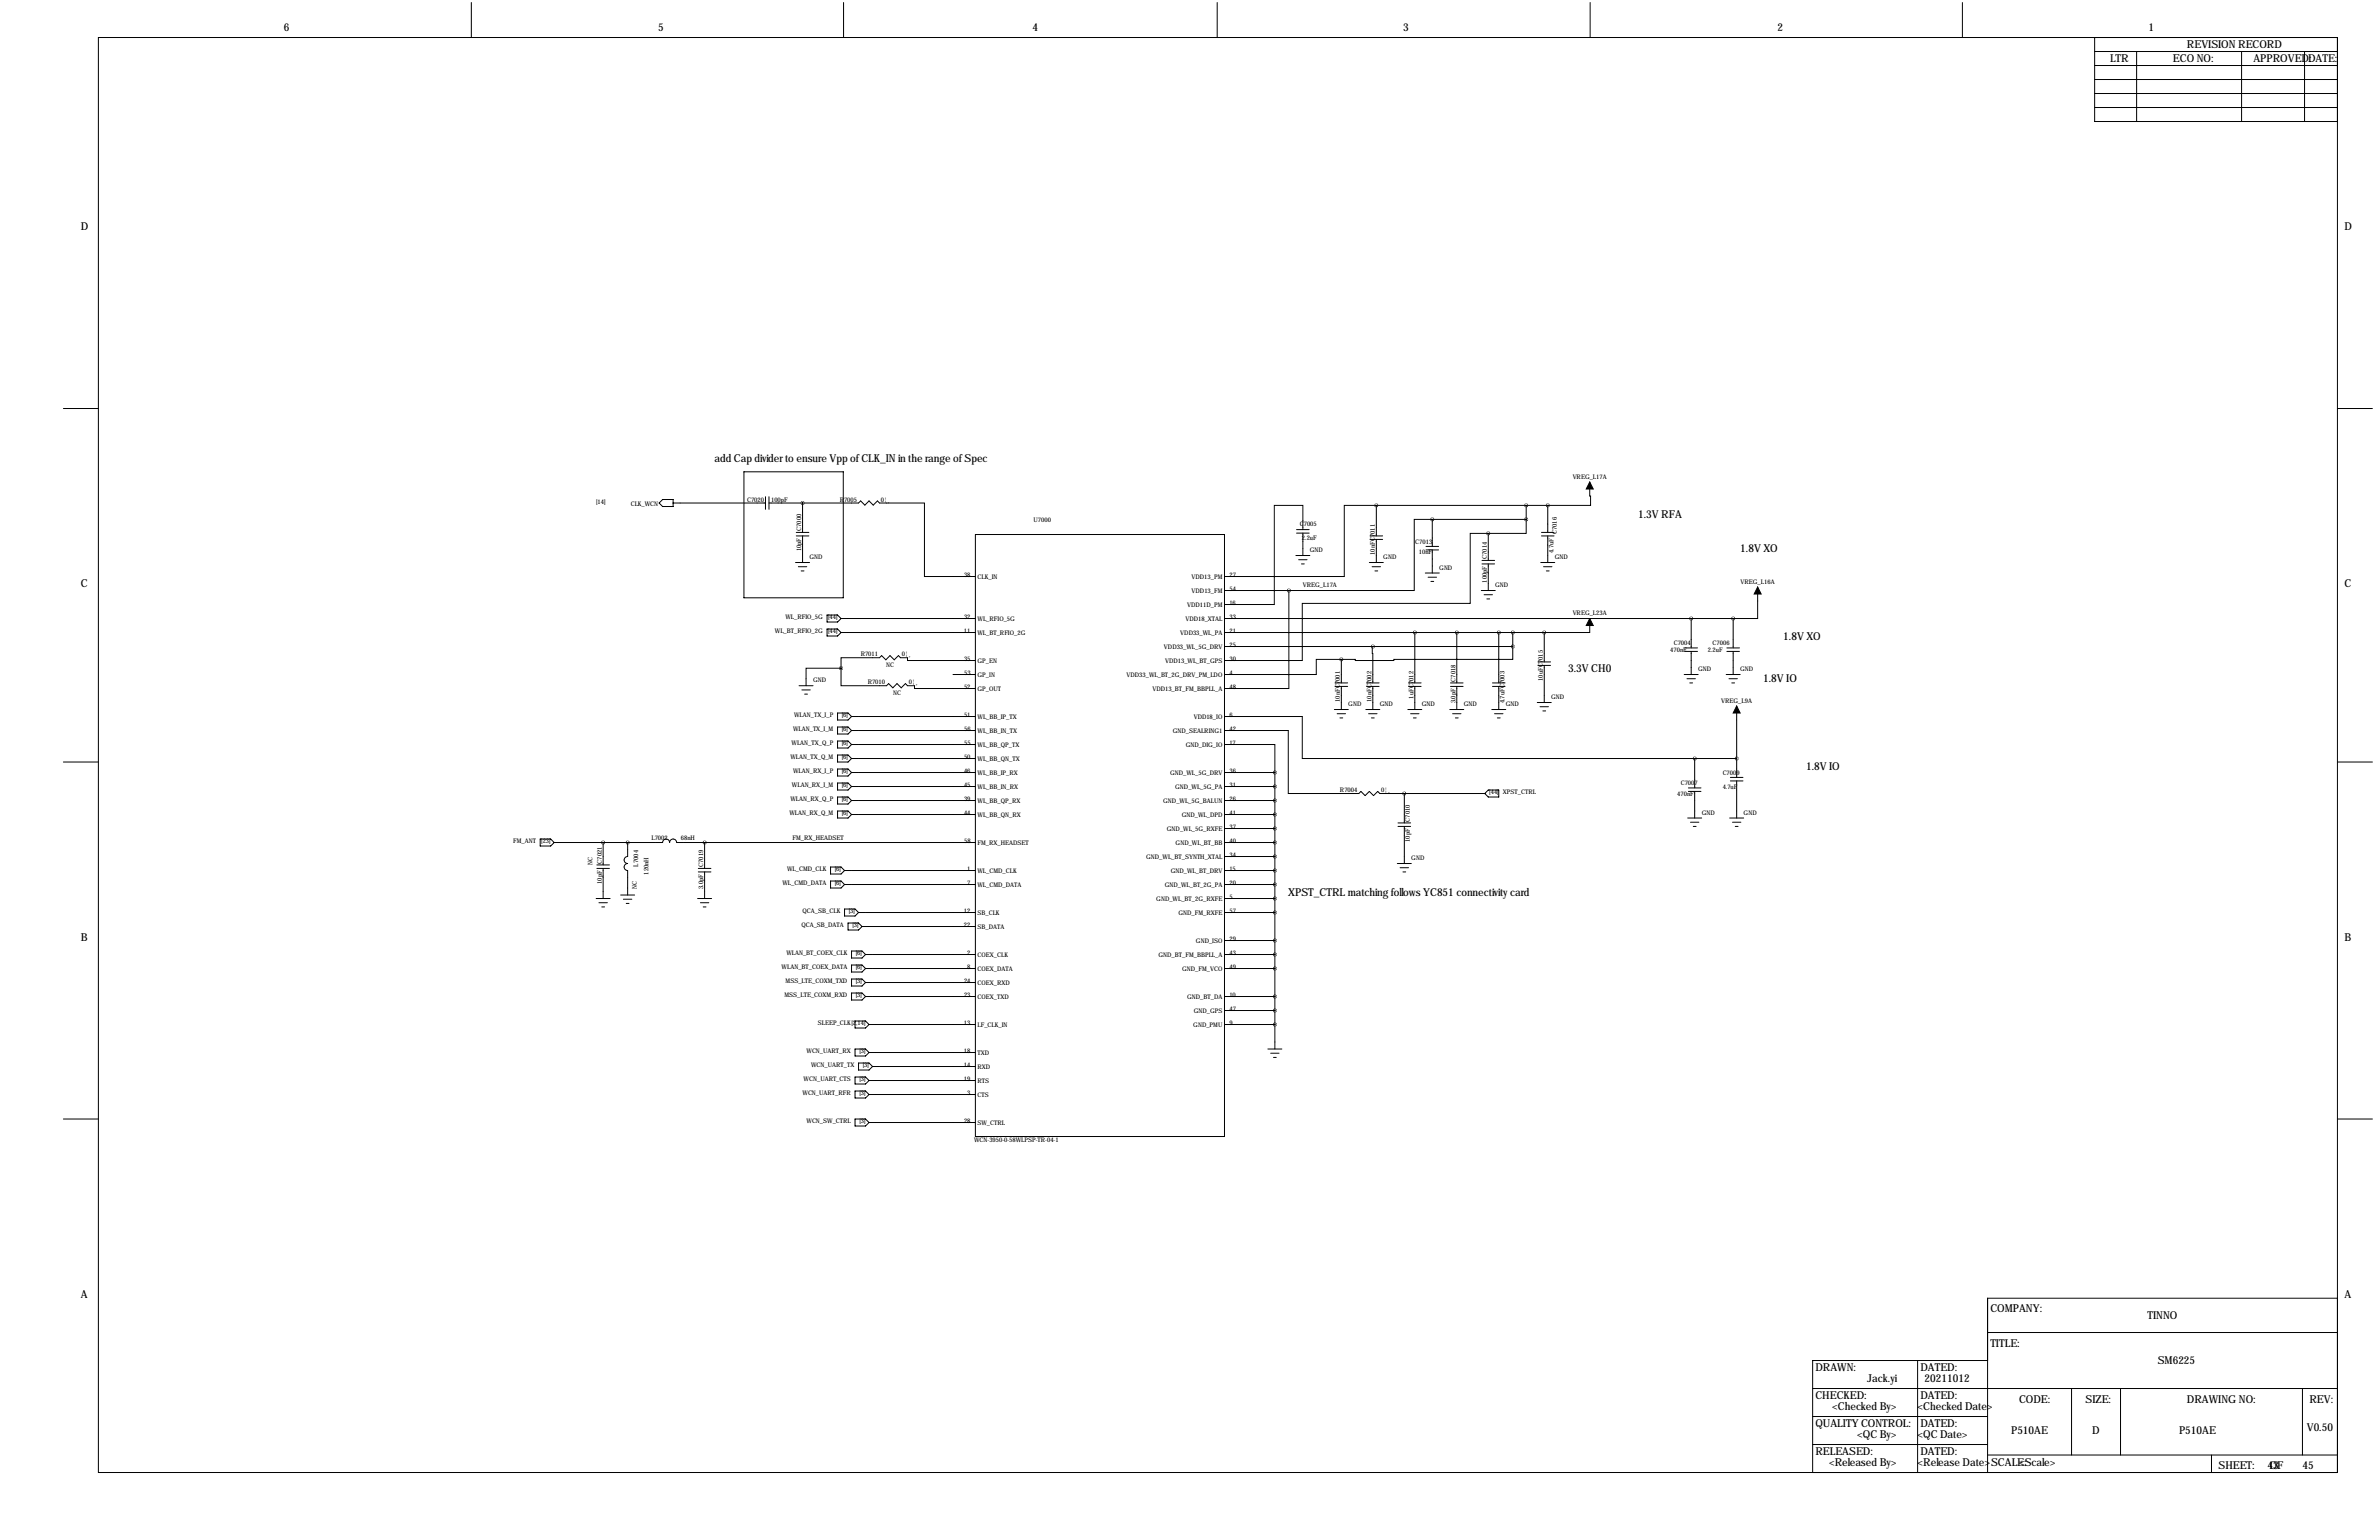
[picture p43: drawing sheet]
<svg xmlns="http://www.w3.org/2000/svg" width="864mm" height="559mm" viewBox="0 0 864 559" stroke-linecap="round" stroke-linejoin="round" font-family="sans-serif">
<defs><g id="words">
<g font-size="4">
<text x="103" y="11.1">6</text>
<text x="238.9" y="11.1">5</text>
<text x="374.8" y="11.1">4</text>
<text x="509.4" y="11.1">3</text>
<text x="645.3" y="11.1">2</text>
<text x="779.9" y="11.1">1</text>
<text x="793.9" y="17.4">REVISION RECORD</text>
<text x="766" y="22.5">LTR</text>
<text x="788.8" y="22.5">ECO NO:</text>
<text x="818" y="22.5">APPROVED:DATE:</text>
<text x="29.4" y="83.5">D</text>
<text x="851" y="83.5">D</text>
<text x="259.4" y="167.6">add Cap divider to ensure Vpp of CLK_IN in the range of Spec</text>
<text x="594.7" y="188">1.3V RFA</text>
<text x="631.8" y="200.4">1.8V XO</text>
<text x="29.4" y="213">C</text>
<text x="851" y="213">C</text>
<text x="647.3" y="232.4">1.8V XO</text>
<text x="569.3" y="243.8">3.3V CH0</text>
<text x="640" y="247.4">1.8V IO</text>
<text x="655.6" y="279.4">1.8V IO</text>
<text x="467.7" y="325.1">XPST_CTRL matching follows YC851 connectivity card</text>
<text x="29.4" y="341.3">B</text>
<text x="851" y="341.3">B</text>
<text x="29.4" y="470.8">A</text>
<text x="851" y="470.8">A</text>
<text x="722.5" y="475.9">COMPANY:</text>
<text x="779.6" y="478.5">TINNO</text>
<text x="722.5" y="488.6">TITLE:</text>
<text x="659" y="497.5">DRAW</text>
<text x="670.4" y="497.5">N:</text>
<text x="697.1" y="497.5">DATED:</text>
<text x="783.3" y="495">SM6225</text>
<text x="677.8" y="501.3">Jack.yi</text>
<text x="698.7" y="501.3">20211012</text>
<text x="659" y="507.6">CHECKED:</text>
<text x="697.1" y="507.6">DATED:</text>
<text x="732.9" y="508.9">CODE:</text>
<text x="757.1" y="508.9">SIZE:</text>
<text x="793.9" y="508.9">DRAW</text>
<text x="805.2" y="508.9">ING NO:</text>
<text x="838.3" y="508.9">REV:</text>
<text x="665.1" y="511.5">&lt;Checked By&gt;</text>
<text x="696.1" y="511.5">&lt;Checked Date&gt;</text>
<text x="659" y="517.8">QUALITY CONTROL:</text>
<text x="674.2" y="521.7">&lt;QC By&gt;</text>
<text x="696.1" y="521.7">&lt;QC Date&gt;</text>
<text x="697.1" y="517.8">DATED:</text>
<text x="730.1" y="520.4">P510AE</text>
<text x="759.5" y="520.4">D</text>
<text x="791" y="520.4">P510AE</text>
<text x="837.4" y="519.1">V0.50</text>
<text x="659" y="528">RELEASED:</text>
<text x="697.1" y="528">DATED:</text>
<text x="664" y="531.8">&lt;Released By&gt;</text>
<text x="696.1" y="531.8">&lt;Release Date&gt;SCALE:</text>
<text x="732.9" y="531.8">&lt;Scale&gt;</text>
<text x="805.3" y="533">SHEET:</text>
<text x="823.1" y="533.1">43</text>
<text x="823.9" y="533">OF</text>
<text x="835.8" y="533.1">45</text>
</g>
<g font-size="2.3">
<text x="570.9" y="173.6">VREG_L17A</text>
<text x="216.4" y="182.8">[14]</text>
<text x="229" y="183.5">CLK_W</text>
<text x="236.1" y="183.5">CN</text>
<text x="271.2" y="182">C7020</text>
<text x="279.9" y="182">100pF</text>
<text x="304.8" y="182">R7005</text>
<text x="319.8" y="182">0¦¸</text>
<text x="375.2" y="189.4">U7000</text>
<text x="471.8" y="190.9">C7005</text>
<text x="290.8" y="192.7" transform="rotate(-90 290.8 192.7)">C7000</text>
<text x="472.6" y="196">2.2uF</text>
<text x="513.7" y="197.3">C7013</text>
<text x="565.2" y="193.8" transform="rotate(-90 565.2 193.8)">C7016</text>
<text x="290.8" y="200.1" transform="rotate(-90 290.8 200.1)">10pF</text>
<text x="293.9" y="202.8">GND</text>
<text x="475.5" y="200.3">GND</text>
<text x="499.1" y="201.4" transform="rotate(-90 499.1 201.4)">10nFC7011</text>
<text x="502.2" y="202.8">GND</text>
<text x="515.1" y="201.1">10nF</text>
<text x="539.8" y="202.8" transform="rotate(-90 539.8 202.8)">C7014</text>
<text x="563.9" y="200.6" transform="rotate(-90 563.9 200.6)">4.7uF</text>
<text x="564.4" y="202.8">GND</text>
<text x="350" y="209.2">38</text>
<text x="354.9" y="210">CLK_IN</text>
<text x="432.6" y="210">VDD13_PM</text>
<text x="446.3" y="209.2">27</text>
<text x="522.5" y="206.7">GND</text>
<text x="432.6" y="215">VDD13_FM</text>
<text x="446.3" y="214.3">54</text>
<text x="473" y="213">VREG_L17A</text>
<text x="539.8" y="211.4" transform="rotate(-90 539.8 211.4)">100pF</text>
<text x="542.8" y="213">GND</text>
<text x="631.9" y="211.7">VREG_L16A</text>
<text x="431" y="220.1">VDD11D_PM</text>
<text x="446.3" y="219.4">16</text>
<text x="285.1" y="224.4">W</text>
<text x="287.1" y="224.4">L_RFIO_5G</text>
<text x="300.6" y="224.7">[44]</text>
<text x="350" y="224.4">32</text>
<text x="354.9" y="225.2">W</text>
<text x="356.8" y="225.2">L_RFIO_5G</text>
<text x="430.3" y="225.2">VDD18_XTAL</text>
<text x="446.3" y="224.4">33</text>
<text x="570.9" y="223.2">VREG_L23A</text>
<text x="281.3" y="229.5">W</text>
<text x="283.3" y="229.5">L_BT_RFIO_2G</text>
<text x="300.6" y="229.8">[44]</text>
<text x="349.9" y="229.5">11</text>
<text x="354.8" y="230.3">W</text>
<text x="356.8" y="230.3">L_BT_RFIO_2G</text>
<text x="428.5" y="230.3">VDD33_W</text>
<text x="438.6" y="230.3">L_PA</text>
<text x="446.3" y="229.5">21</text>
<text x="312.4" y="238.2">R7011</text>
<text x="327.4" y="238.2">0¦¸</text>
<text x="350" y="239.7">35</text>
<text x="422.5" y="235.4">VDD33_W</text>
<text x="432.7" y="235.4">L_5G_DRV</text>
<text x="446.3" y="234.6">25</text>
<text x="446.3" y="239.7">30</text>
<text x="606.3" y="236.6">470nF</text>
<text x="607.6" y="234.1">C7004</text>
<text x="619.9" y="236.6">2.2uF</text>
<text x="621.7" y="234.1">C7006</text>
<text x="321.6" y="242">NC</text>
<text x="350" y="244.8">53</text>
<text x="354.9" y="240.4">GP_EN</text>
<text x="354.9" y="245.5">GP_IN</text>
<text x="408.9" y="245.5">VDD33_W</text>
<text x="419.1" y="245.5">L_BT_2G_DRV_PM_LDO</text>
<text x="422.9" y="240.4">VDD13_W</text>
<text x="433.1" y="240.4">L_BT_GPS</text>
<text x="446.3" y="244.8">4</text>
<text x="616.5" y="243.5">GND</text>
<text x="631.7" y="243.5">GND</text>
<text x="295.1" y="247.5">GND</text>
<text x="315" y="248.3">R7010</text>
<text x="329.9" y="248.3">0¦¸</text>
<text x="350" y="249.8">52</text>
<text x="354.9" y="250.6">GP_OUT</text>
<text x="418.3" y="250.6">VDD13_BT_FM_BBPLL_A</text>
<text x="446.3" y="249.8">48</text>
<text x="528.3" y="247.3" transform="rotate(-90 528.3 247.3)">C7018</text>
<text x="560.1" y="247.1" transform="rotate(-90 560.1 247.1)">10uFC7015</text>
<text x="324.2" y="252.1">NC</text>
<text x="486.4" y="254.7" transform="rotate(-90 486.4 254.7)">10nFC7001</text>
<text x="489.5" y="256.2">GND</text>
<text x="497.8" y="254.7" transform="rotate(-90 497.8 254.7)">10nFC7002</text>
<text x="500.9" y="256.2">GND</text>
<text x="513.1" y="253.5" transform="rotate(-90 513.1 253.5)">1uFC7012</text>
<text x="516.1" y="256.2">GND</text>
<text x="528.3" y="255.2" transform="rotate(-90 528.3 255.2)">3.0pF</text>
<text x="531.4" y="256.2">GND</text>
<text x="546.1" y="255.2" transform="rotate(-90 546.1 255.2)">4.7uFC7003</text>
<text x="546.6" y="256.2">GND</text>
<text x="563.1" y="253.6">GND</text>
<text x="624.8" y="254.9">VREG_L9A</text>
<text x="288.3" y="260">W</text>
<text x="290.3" y="260">LAN_TX_I_P</text>
<text x="305.6" y="260.3">[6]</text>
<text x="350" y="260">51</text>
<text x="354.9" y="260.8">W</text>
<text x="356.8" y="260.8">L_BB_IP_TX</text>
<text x="433.3" y="260.8">VDD18_IO</text>
<text x="446.3" y="260">6</text>
<text x="287.9" y="265.1">W</text>
<text x="289.9" y="265.1">LAN_TX_I_M</text>
<text x="305.6" y="265.3">[6]</text>
<text x="350" y="265.1">56</text>
<text x="354.9" y="265.8">W</text>
<text x="356.9" y="265.8">L_BB_IN_TX</text>
<text x="425.7" y="265.8">GND_SEALRING1</text>
<text x="446.3" y="265.1">42</text>
<text x="287" y="275.2">W</text>
<text x="287.4" y="270.2">W</text>
<text x="288.9" y="275.2">LAN_TX_Q_M</text>
<text x="289.3" y="270.2">LAN_TX_Q_P</text>
<text x="305.6" y="270.4">[6]</text>
<text x="305.6" y="275.5">[6]</text>
<text x="350" y="275.2">50</text>
<text x="350" y="270.2">55</text>
<text x="354.9" y="276">W</text>
<text x="354.9" y="270.9">W</text>
<text x="356.8" y="276">L_BB_QN_TX</text>
<text x="356.9" y="270.9">L_BB_QP_TX</text>
<text x="430.4" y="270.9">GND_DIG_IO</text>
<text x="446.3" y="270.2">17</text>
<text x="287.9" y="280.3">W</text>
<text x="289.9" y="280.3">LAN_RX_I_P</text>
<text x="305.6" y="280.6">[6]</text>
<text x="350" y="280.3">46</text>
<text x="354.9" y="281.1">W</text>
<text x="356.8" y="281.1">L_BB_IP_RX</text>
<text x="424.8" y="281.1">GND_W</text>
<text x="432.7" y="281.1">L_5G_DRV</text>
<text x="446.3" y="280.3">36</text>
<text x="625.3" y="281.1">C7009</text>
<text x="287.5" y="285.4">W</text>
<text x="289.5" y="285.4">LAN_RX_I_M</text>
<text x="305.6" y="285.7">[6]</text>
<text x="350" y="285.4">45</text>
<text x="354.9" y="286.2">W</text>
<text x="356.8" y="286.2">L_BB_IN_RX</text>
<text x="426.6" y="286.2">GND_W</text>
<text x="434.5" y="286.2">L_5G_PA</text>
<text x="446.3" y="285.4">31</text>
<text x="486.4" y="287.4">R7004</text>
<text x="501.4" y="287.4">0¦¸</text>
<text x="545.6" y="287.9">XPST_CTRL</text>
<text x="610.1" y="284.9">C7007</text>
<text x="625.3" y="286.2">4.7uF</text>
<text x="287" y="290.5">W</text>
<text x="288.9" y="290.5">LAN_RX_Q_P</text>
<text x="305.6" y="290.7">[6]</text>
<text x="350" y="290.5">39</text>
<text x="354.9" y="291.2">W</text>
<text x="356.8" y="291.2">L_BB_QP_RX</text>
<text x="422.3" y="291.2">GND_W</text>
<text x="430.2" y="291.2">L_5G_BALUN</text>
<text x="446.3" y="290.5">26</text>
<text x="540.6" y="288.2">[44]</text>
<text x="608.8" y="288.7">470nF</text>
<text x="286.6" y="295.6">W</text>
<text x="288.5" y="295.6">LAN_RX_Q_M</text>
<text x="305.6" y="295.8">[6]</text>
<text x="350" y="295.6">44</text>
<text x="354.9" y="296.3">W</text>
<text x="356.8" y="296.3">L_BB_QN_RX</text>
<text x="429" y="296.3">GND_W</text>
<text x="436.9" y="296.3">L_DPD</text>
<text x="446.3" y="295.6">41</text>
<text x="511.8" y="298.1" transform="rotate(-90 511.8 298.1)">C7010</text>
<text x="617.7" y="295.6">GND</text>
<text x="633" y="295.6">GND</text>
<text x="186.3" y="305.7">FM_ANT</text>
<text x="196.5" y="306">[23]</text>
<text x="236.5" y="305">L7002</text>
<text x="247.1" y="305">68nH</text>
<text x="287.7" y="304.9">FM_RX_HEADSET</text>
<text x="350" y="305.7">58</text>
<text x="423.6" y="301.4">GND_W</text>
<text x="431.5" y="301.4">L_5G_RXFE</text>
<text x="446.3" y="300.6">37</text>
<text x="446.3" y="305.7">40</text>
<text x="511.8" y="305.5" transform="rotate(-90 511.8 305.5)">10pF</text>
<text x="354.9" y="306.5">FM_RX_HEADSET</text>
<text x="416.1" y="311.6">GND_W</text>
<text x="424" y="311.6">L_BT_SYNTH_XTAL</text>
<text x="426.8" y="306.5">GND_W</text>
<text x="434.7" y="306.5">L_BT_BB</text>
<text x="446.3" y="310.8">34</text>
<text x="215.1" y="313.9" transform="rotate(-90 215.1 313.9)">NC</text>
<text x="218.4" y="313.3" transform="rotate(-90 218.4 313.3)">C7021</text>
<text x="231.6" y="314.4" transform="rotate(-90 231.6 314.4)">L7004</text>
<text x="235.5" y="317.4" transform="rotate(-90 235.5 317.4)">120nH</text>
<text x="255.3" y="314.6" transform="rotate(-90 255.3 314.6)">C7019</text>
<text x="285.7" y="315.9">W</text>
<text x="287.7" y="315.9">L_CMD_CLK</text>
<text x="303.1" y="316.1">[6]</text>
<text x="351.1" y="315.9">1</text>
<text x="354.8" y="316.6">W</text>
<text x="356.8" y="316.6">L_CMD_CLK</text>
<text x="425" y="316.6">GND_W</text>
<text x="432.9" y="316.6">L_BT_DRV</text>
<text x="446.3" y="315.9">15</text>
<text x="512.3" y="312.1">GND</text>
<text x="218.4" y="320.8" transform="rotate(-90 218.4 320.8)">10pF</text>
<text x="231.1" y="322.7" transform="rotate(-90 231.1 322.7)">NC</text>
<text x="255.3" y="322.5" transform="rotate(-90 255.3 322.5)">3.0pF</text>
<text x="284" y="321">W</text>
<text x="286" y="321">L_CMD_DATA</text>
<text x="303.1" y="321.2">[6]</text>
<text x="351.1" y="321">7</text>
<text x="354.8" y="321.7">W</text>
<text x="356.8" y="321.7">L_CMD_DATA</text>
<text x="422.8" y="321.7">GND_W</text>
<text x="430.7" y="321.7">L_BT_2G_PA</text>
<text x="446.3" y="321">20</text>
<text x="419.7" y="326.8">GND_W</text>
<text x="427.7" y="326.8">L_BT_2G_RXFE</text>
<text x="446.3" y="326">5</text>
<text x="291.4" y="331.1">QCA_SB_CLK</text>
<text x="308.2" y="331.4">[3]</text>
<text x="349.9" y="331.1">12</text>
<text x="354.8" y="331.9">SB_CLK</text>
<text x="427.8" y="331.9">GND_FM_RXFE</text>
<text x="446.3" y="331.1">57</text>
<text x="290.9" y="336.2">QCA_SB_DATA</text>
<text x="309.4" y="336.5">[3]</text>
<text x="349.9" y="336.2">22</text>
<text x="354.9" y="337">SB_DATA</text>
<text x="446.3" y="341.3">29</text>
<text x="285.5" y="346.4">W</text>
<text x="287.4" y="346.4">LAN_BT_COEX_CLK</text>
<text x="310.7" y="346.6">[6]</text>
<text x="351.1" y="346.4">2</text>
<text x="354.8" y="347.1">COEX_CLK</text>
<text x="420.6" y="347.1">GND_BT_FM_BBPLL_A</text>
<text x="434.1" y="342">GND_ISO</text>
<text x="446.3" y="346.4">43</text>
<text x="283.7" y="351.4">W</text>
<text x="285.7" y="351.4">LAN_BT_COEX_DATA</text>
<text x="310.7" y="351.7">[6]</text>
<text x="351.1" y="351.4">8</text>
<text x="354.8" y="352.2">COEX_DATA</text>
<text x="429.1" y="352.2">GND_FM_VCO</text>
<text x="446.3" y="351.4">49</text>
<text x="285.2" y="356.5">MSS_LTE_COXM_TXD</text>
<text x="310.7" y="356.8">[3]</text>
<text x="349.9" y="356.5">24</text>
<text x="354.9" y="357.3">COEX_RXD</text>
<text x="284.8" y="361.6">MSS_LTE_COXM_RXD</text>
<text x="310.7" y="361.9">[3]</text>
<text x="349.9" y="361.6">23</text>
<text x="354.9" y="362.4">COEX_TXD</text>
<text x="431" y="362.4">GND_BT_DA</text>
<text x="446.3" y="361.6">10</text>
<text x="296.9" y="371.8">SLEEP_CLK[2,14]</text>
<text x="349.9" y="371.8">13</text>
<text x="433.4" y="367.4">GND_GPS</text>
<text x="446.3" y="371.8">9</text>
<text x="446.3" y="366.7">47</text>
<text x="354.8" y="372.5">LF_CLK_IN</text>
<text x="433.2" y="372.5">GND_PMU</text>
<text x="292.8" y="381.9">W</text>
<text x="294.8" y="381.9">CN_UART_RX</text>
<text x="312" y="382.2">[3]</text>
<text x="349.9" y="381.9">18</text>
<text x="354.8" y="382.7">TXD</text>
<text x="294.5" y="387">W</text>
<text x="296.4" y="387">CN_UART_TX</text>
<text x="313.2" y="387.3">[3]</text>
<text x="349.9" y="387">14</text>
<text x="354.8" y="387.8">RXD</text>
<text x="291.7" y="392.1">W</text>
<text x="293.7" y="392.1">CN_UART_CTS</text>
<text x="312" y="392.3">[3]</text>
<text x="349.9" y="392.1">19</text>
<text x="354.8" y="392.8">RTS</text>
<text x="291.3" y="397.2">W</text>
<text x="293.3" y="397.2">CN_UART_RFR</text>
<text x="312" y="397.4">[3]</text>
<text x="351.1" y="397.2">3</text>
<text x="354.8" y="397.9">CTS</text>
<text x="292.8" y="407.3">W</text>
<text x="294.8" y="407.3">CN_SW</text>
<text x="302.3" y="407.3">_CTRL</text>
<text x="312" y="407.6">[3]</text>
<text x="349.9" y="407.3">28</text>
<text x="354.9" y="408.1">SW</text>
<text x="358.3" y="408.1">_CTRL</text>
<text x="353.6" y="414.4">W</text>
<text x="355.6" y="414.4">CN-3950-0-58W</text>
<text x="370.7" y="414.4">LPSP-TR-04-1</text>
</g>
</g></defs>
<g fill="none" stroke="#000" stroke-width=".36">
<path d="M35.7 13.6h812.8v520.7h-812.8zM171.1 .9v12.7M306.2 .9v12.7M441.9 .9v12.7M577.2 .9v12.7M712.4 .9v12.7M760.4 18.7h88.1M760.4 13.6v30.5h88.1M775.6 18.7v25.4M813.7 18.7v25.4M836.6 18.7v25.4M760.4 39h88.1"/>
<path d="M760.4 33.9h88.1M760.4 28.9h88.1M760.4 23.8h88.1M23 148.2h12.7M848.5 148.2h12.7M270.1 171.2h36v45.7h-36zM577.1 174.9v5.1h.3v3.4h-15.6M239.3 182.5l1.2-1.2h3.8v2.5h-3.8zM244.3 182.5h33.6M277.9 180.2v4.6M279.1 182.5h32.6l.7-.7 1.5 1.5 1.6-1.5 1.5 1.5 1.5-1.5 .8 .7h16.3v26.7h18.5M279.1 180.2v4.6"/>
<path d="M289.1 194.5h4.5M289.1 193.2h4.5M291.3 182.5v10.7M291.3 194.5v9.6M354.1 194h90.4v218.4h-90.4zM470.7 192.2h4.5M470.7 193.4h4.5M472.9 192.2v-8.8h-10.3v36h-18.1M472.9 193.4v8.2M497.3 194.5h4.6M497.3 195.7h4.6M499.6 195.7v8.4"/>
<path d="M499.6 183.4h-11.6v25.8h-43.5M499.6 183.4v11.1M499.6 183.4h62.2M517.7 199.5h4.5M517.7 198.3h4.5M519.9 199.5v8.4M519.9 188.5h-6.5v25.8h-45.5M519.9 188.5v9.8M519.9 188.5h34.1M540.3 193.5h-6.6v25.4h-61v20.8h-28.2M540.3 193.5v9.9M554 188.5v5h-13.7"/>
<path d="M554 183.4v5.1M559.6 194.5h4.5M559.6 193.2h4.5M561.8 194.5v9.6M561.8 183.4v9.8M288.8 204.1h5.1M289.8 205.6h3.1M290.8 207.2h1M467.9 214.3v35.5h-23.4M467.9 214.3h-23.4M470.4 201.6h5.1M471.4 203.1h3.1"/>
<path d="M472.4 204.6h1.1M497.1 204.1h5.1M498.1 205.6h3M499.1 207.2h1M517.4 207.9h5.1M518.4 209.4h3.1M519.4 211h1M537.7 214.3h5.1M538 204.6h4.5M538 203.4h4.5M538.7 215.8h3.1M539.8 217.3h1"/>
<path d="M540.3 204.6v9.7M559.3 204.1h5.1M560.3 205.6h3.1M561.3 207.2h1.1M638 213v11.4h-8.8M300.2 223.2h3.8l1.3 1.2-1.3 1.3h-3.8zM300.2 228.2h3.8l1.3 1.3-1.3 1.3h-3.8zM305.3 224.4h48.8M305.3 229.5h48.8M354.1 239.7h-24.7v-1h-2.5l-.8-.8-1.5 1.5-1.5-1.5-1.5 1.5-1.6-1.5-.7 .8h-14v3.8M486.9 239.3h-9.1v5.5h-33.3M486.9 239.3v8.5"/>
<path d="M498.3 234.6h-.2l.2 13.2M513.6 229.5v18.3M528.8 229.5v18.3M544.1 229.5v18.3M549.1 234.6v4.7h-43.1v.4h-14v-.4h-5.1M549.1 234.6h-104.6M549.1 229.5v5.1M560.6 229.5v10.7M577.1 224.4v5.1h-132.6M611.6 236.4h4.6M611.6 235.1h4.6M613.9 236.4v8.4"/>
<path d="M613.9 224.4v10.7M626.9 236.4h4.5M626.9 235.1h4.5M629.2 236.4v8.4M629.2 224.4h-184.7M629.2 224.4v10.7M290.1 248.8h5M291.1 250.3h3M292.1 251.9h1M304 258.7h3.8l1.3 1.3-1.3 1.3h-3.8zM305.3 242.5v6.3h16.5l.8-.7 1.5 1.5 1.5-1.5 1.6 1.5 1.5-1.5 .7 .7h2.6v1h22.1M305.3 242.5h-12.7v6.3"/>
<path d="M309.1 260h45M345.9 244.8h8.2M444.5 260h28.2v15.2h142.5M484.4 257.5h5.1M484.6 249.1h4.6M484.6 247.8h4.6M485.4 259h3M486.9 249.1v8.4M495.8 257.5h5.1M496.1 249.1h4.5M496.1 247.8h4.5M496.8 259h3.1"/>
<path d="M498.3 249.1v8.4M511 257.5h5.1M511.3 249.1h4.6M511.3 247.8h4.6M512.1 259h3M513.6 249.1v8.4M526.3 257.5h5.1M526.5 249.1h4.6M526.5 247.8h4.6M527.3 259h3.1M528.8 249.1v8.4M541.5 257.5h5.1"/>
<path d="M541.8 249.1h4.6M541.8 247.8h4.6M542.5 259h3.1M544.1 249.1v8.4M558 254.9h5.1M558.3 241.5h4.6M558.3 240.2h4.6M559.1 256.4h3M560.1 258h1M560.6 241.5v13.4M611.4 244.8h5.1M612.4 246.3h3"/>
<path d="M613.4 247.8h1M626.6 244.8h5.1M627.6 246.3h3.1M628.6 247.8h1.1M630.4 256.2v25.9M23 276.5h12.7M304 274h3.8l1.3 1.2-1.3 1.3h-3.8zM304 263.8h3.8l1.3 1.3-1.3 1.2h-3.8zM304 268.9h3.8l1.3 1.3-1.3 1.2h-3.8zM304 279h3.8l1.3 1.3-1.3 1.3h-3.8zM309.1 265.1h45M309.1 270.2h45"/>
<path d="M309.1 275.2h45M444.5 270.2h18.3v10.1M444.5 265.1h23.2v22.8h25.6l.7-.7 1.6 1.5 1.5-1.5 1.5 1.5 1.5-1.5 .8 .7h38.1M486.4 260.5h1M497.8 260.5h1.1M513.1 260.5h1M528.3 260.5h1M543.6 260.5h1M615.2 275.2h15.2M615.2 275.2v10.7M848.5 276.5h12.7M304 294.3h3.8l1.3 1.3-1.3 1.2h-3.8z"/>
<path d="M304 284.1h3.8l1.3 1.3-1.3 1.3h-3.8zM304 289.2h3.8l1.3 1.3-1.3 1.2h-3.8zM309.1 280.3h45M309.1 285.4h45M309.1 290.5h45M309.1 295.6h45M444.5 280.3h18.3M444.5 285.4h18.3M444.5 295.6h18.3M462.8 290.5h-18.3M462.8 280.3v100.3M507.5 299.9h4.6"/>
<path d="M507.5 298.6h4.6M509.8 287.9v10.7M509.8 299.9v13.4M539 287.9l1.3-1.2h3.8v2.5h-3.8zM612.6 296.8h5.1M612.9 287.2h4.6M612.9 285.9h4.6M613.7 298.3h3M614.7 299.9h1M615.2 287.2v9.6M627.9 296.8h5.1M628.1 283.4h4.6"/>
<path d="M628.1 282.1h4.6M628.9 298.3h3.1M629.9 299.9h1M630.4 283.4v13.4M196.1 304.4h3.8l1.3 1.3-1.3 1.3h-3.8zM201.2 305.7h39.3a1.27 1.27 0 0 1 1.3-1.3 1.27 1.27 0 0 1 1.3 1.3 1.27 1.27 0 0 1 1.2-1.3 1.27 1.27 0 0 1 1.3 1.3h108.5M216.7 315.1h4.5M216.7 313.8h4.5M218.9 305.7v8.1M218.9 315.1v10.9M227.8 305.7v5.1a1.27 1.27 0 0 0-1.2 1.3 1.27 1.27 0 0 0 1.2 1.2 1.27 1.27 0 0 0-1.2 1.3 1.27 1.27 0 0 0 1.2 1.3v8.9M253.5 316.4h4.6"/>
<path d="M253.5 315.1h4.6M255.8 316.4v9.6M255.8 305.7v9.4M301.5 314.6h3.8l1.3 1.3-1.3 1.2h-3.8zM301.5 319.7h3.8l1.3 1.3-1.3 1.2h-3.8zM306.6 315.9h47.5M444.5 305.7h18.3M444.5 300.6h18.3M444.5 310.8h18.3M462.8 315.9h-18.3M507.2 313.3h5.1M508.3 314.9h3"/>
<path d="M509.3 316.4h1M216.4 326h5.1M217.4 327.6h3.1M218.4 329.1h1.1M225.3 324.8h5.1M226.3 326.3h3.1M227.3 327.8h1M253.2 326h5.1M254.3 327.6h3M255.3 329.1h1M306.6 321h47.5M306.6 329.8h3.8l1.3 1.3-1.3 1.3h-3.8z"/>
<path d="M307.8 334.9h3.9l1.2 1.3-1.2 1.3h-3.9zM311.7 331.1h42.4M312.9 336.2h41.2M444.5 321h18.3M444.5 331.1h18.3M444.5 326h18.3M309.1 345.1h3.8l1.3 1.3-1.3 1.2h-3.8zM309.1 350.2h3.8l1.3 1.2-1.3 1.3h-3.8zM309.1 355.2h3.8l1.3 1.3-1.3 1.3h-3.8zM314.2 346.4h39.9M314.2 351.4h39.9M314.2 356.5h39.9"/>
<path d="M444.5 346.4h18.3M462.8 351.4h-18.3M462.8 341.3h-18.3M309.1 360.3h3.8l1.3 1.3-1.3 1.3h-3.8zM310.4 370.5h3.8l1.3 1.3-1.3 1.2h-3.8zM314.2 361.6h39.9M315.5 371.8h38.6M444.5 361.6h18.3M444.5 371.8h18.3M462.8 366.7h-18.3M310.4 380.6h3.8l1.3 1.3-1.3 1.3h-3.8zM310.4 390.8h3.8l1.3 1.3-1.3 1.2h-3.8z"/>
<path d="M310.4 395.9h3.8l1.3 1.3-1.3 1.2h-3.8zM311.7 385.7h3.8l1.2 1.3-1.2 1.3h-3.8zM315.5 381.9h38.6M315.5 392.1h38.6M315.5 397.2h38.6M316.7 387h37.4M460.2 380.6h5.1M461.3 382.2h3M462.3 383.7h1M23 406h12.7M310.4 406h3.8l1.3 1.3-1.3 1.3h-3.8zM315.5 407.3h38.6"/>
<path d="M848.5 406h12.7M848.5 471.1h-127v63.2M696.1 493.7v40.6M721.5 493.7h-63.5v40.6M721.5 483.5h127M658 514h63.5M658 503.8h190.5M752 503.8v24.2M769.8 503.8v24.2M835.8 503.8v24.2M658 524.2h63.5M721.5 528h127"/>
<path d="M802.8 528v6.3"/>
</g>
<path d="M577.1 174.9l1.3 2.5h-2.6zM638 213l1.3 2.5h-2.5zM577.1 224.4l1.3 2.6h-2.6zM630.4 256.2l1.3 2.5h-2.5z" fill="#000" stroke="#000" stroke-width=".36"/>
<path d="M462.7 295.6a.05 .05 0 0 0 .1 0 .05 .05 0 0 0-.1 0zM462.7 305.7a.05 .05 0 0 0 .1 0 .05 .05 0 0 0-.1 0zM462.7 331.1a.05 .05 0 0 0 .1 0 .05 .05 0 0 0-.1 0zM462.7 361.6a.05 .05 0 0 0 .1 0 .05 .05 0 0 0-.1 0zM462.7 351.4a.05 .05 0 0 0 .1 0 .05 .05 0 0 0-.1 0zM462.7 315.9a.05 .05 0 0 0 .1 0 .05 .05 0 0 0-.1 0zM462.7 310.8a.05 .05 0 0 0 .1 0 .05 .05 0 0 0-.1 0zM462.7 300.6a.05 .05 0 0 0 .1 0 .05 .05 0 0 0-.1 0zM462.7 290.5a.05 .05 0 0 0 .1 0 .05 .05 0 0 0-.1 0zM462.7 321a.05 .05 0 0 0 .1 0 .05 .05 0 0 0-.1 0zM462.7 326a.05 .05 0 0 0 .1 0 .05 .05 0 0 0-.1 0zM462.7 341.3a.05 .05 0 0 0 .1 0 .05 .05 0 0 0-.1 0zM462.7 346.4a.05 .05 0 0 0 .1 0 .05 .05 0 0 0-.1 0zM462.7 366.7a.05 .05 0 0 0 .1 0 .05 .05 0 0 0-.1 0zM549.1 229.5a.05 .05 0 0 0 .1 0 .05 .05 0 0 0-.1 0zM467.8 214.3a.05 .05 0 0 0 .1 0 .05 .05 0 0 0-.1 0zM554 188.5a.05 .05 0 0 0 .1 0 .05 .05 0 0 0-.1 0zM554 183.4a.05 .05 0 0 0 .1 0 .05 .05 0 0 0-.1 0zM291.3 182.5a.05 .05 0 0 0 .1 0 .05 .05 0 0 0-.1 0zM218.9 305.7a.05 .05 0 0 0 .1 0 .05 .05 0 0 0-.1 0zM509.7 287.9a.05 .05 0 0 0 .1 0 .05 .05 0 0 0-.1 0zM613.9 224.4a.05 .05 0 0 0 .1 0 .05 .05 0 0 0-.1 0zM629.1 224.4a.05 .05 0 0 0 .1 0 .05 .05 0 0 0-.1 0zM615.1 275.2a.05 .05 0 0 0 .1 0 .05 .05 0 0 0-.1 0zM486.9 239.3a.05 .05 0 0 0 .1 0 .05 .05 0 0 0-.1 0zM560.5 229.5a.05 .05 0 0 0 .1 0 .05 .05 0 0 0-.1 0zM499.6 183.4a.05 .05 0 0 0 .1 0 .05 .05 0 0 0-.1 0zM519.9 188.5a.05 .05 0 0 0 .1 0 .05 .05 0 0 0-.1 0zM540.2 193.5a.05 .05 0 0 0 .1 0 .05 .05 0 0 0-.1 0zM561.8 183.4a.05 .05 0 0 0 .1 0 .05 .05 0 0 0-.1 0zM255.7 305.7a.05 .05 0 0 0 .1 0 .05 .05 0 0 0-.1 0zM549.1 234.6a.05 .05 0 0 0 .1 0 .05 .05 0 0 0-.1 0zM498.3 234.6a.05 .05 0 0 0 .1 0 .05 .05 0 0 0-.1 0zM513.5 229.5a.05 .05 0 0 0 .1 0 .05 .05 0 0 0-.1 0zM544 229.5a.05 .05 0 0 0 .1 0 .05 .05 0 0 0-.1 0zM528.8 229.5a.05 .05 0 0 0 .1 0 .05 .05 0 0 0-.1 0zM630.4 275.2a.05 .05 0 0 0 .1 0 .05 .05 0 0 0-.1 0zM227.8 305.7a.05 .05 0 0 0 .1 0 .05 .05 0 0 0-.1 0zM462.7 280.3a.05 .05 0 0 0 .1 0 .05 .05 0 0 0-.1 0zM462.7 285.4a.05 .05 0 0 0 .1 0 .05 .05 0 0 0-.1 0zM462.7 371.8a.05 .05 0 0 0 .1 0 .05 .05 0 0 0-.1 0zM305.3 242.5a.05 .05 0 0 0 .1 0 .05 .05 0 0 0-.1 0z" fill="#000" stroke="#000" stroke-width="1.3"/>
<use href="#words"/>
</svg>
